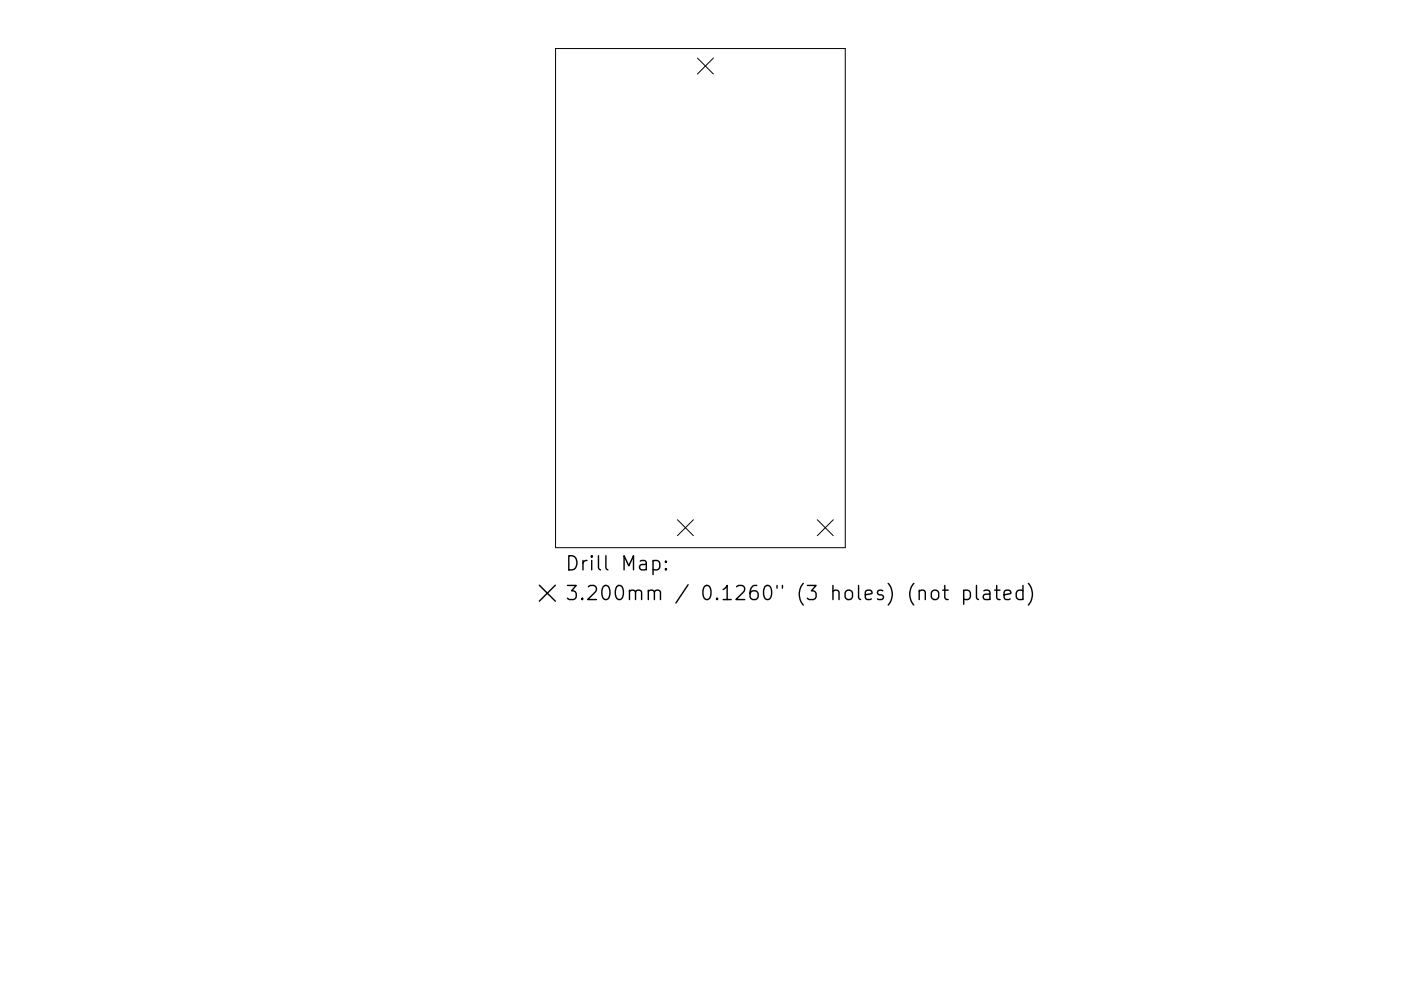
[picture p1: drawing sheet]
<svg xmlns="http://www.w3.org/2000/svg" width="297mm" height="210mm" viewBox="0 0 297 210" stroke-linecap="round" stroke-linejoin="round" font-family="sans-serif">
<defs><g id="words">
<g font-size="4.2">
<text x="119.7" y="121.1">Drill Map:</text>
<text x="119.7" y="127.4">3.200mm / 0.1260&quot; (3 holes) (not plated)</text>
</g>
</g></defs>
<path d="M117.8 10.3h61.4v105.9h-61.4zM147.9 12.3l3.4 3.4M151.3 12.3l-3.4 3.4M143.6 110.3l3.4 3.4M147 110.3l-3.4 3.4M173.3 110.3l3.4 3.4M176.7 110.3l-3.4 3.4" fill="none" stroke="#000" stroke-width=".21"/>
<g fill="none" stroke="#000" stroke-width=".3">
<path d="M138.5 119.1l.8-.2 .6 .6v.8l-.3 .5-.3 .1-.8-.1M141.2 119.1l.1 .1-.1 .1-.2-.1 .2-.1v.2M114.3 124.2l3.4 3.3M117.7 124.2l-3.4 3.3M141.2 120.6l.1 .2-.1 .1-.2-.1 .2-.2v.3M194.9 125.5a.74 .74 0 0 1 1.3 .1v1.6M197.6 125.5a.81 .81 0 0 1 .8-.3 .81 .81 0 0 1 .6 .6v.8a.81 .81 0 0 1-.8 .6 .81 .81 0 0 1-.7-.6v-.8zM199.9 125.2h1.1M200.3 124.2v2.6l.2 .3 .5 .1M204.3 125.4l.9-.2 .5 .6v.8l-.2 .5-.3 .1-.9-.1M204.3 125.2v3M207 124.2v2.6l.5 .4"/>
<path d="M208.6 125.4l.3-.2 .8 .2 .2 .2v1.6M209.9 125.9l-1 .2a.59 .59 0 0 0-.5 .5 .59 .59 0 0 0 .5 .6l1-.1M210.9 125.2h1.1M211.3 124.2v2.6l.2 .3 .5 .1M212.9 126.2l1.4-.3-.1-.5-.9-.2-.4 .4v1.2l.1 .3 .3 .1 .9-.1M216.9 125.4l-.9-.2-.5 .6v.8l.2 .5 .3 .1 .9-.1M216.9 124.2v3M218 123.8a3.4 3.4 0 0 1 0 4.6"/>
</g>
<use href="#words"/>
</svg>
